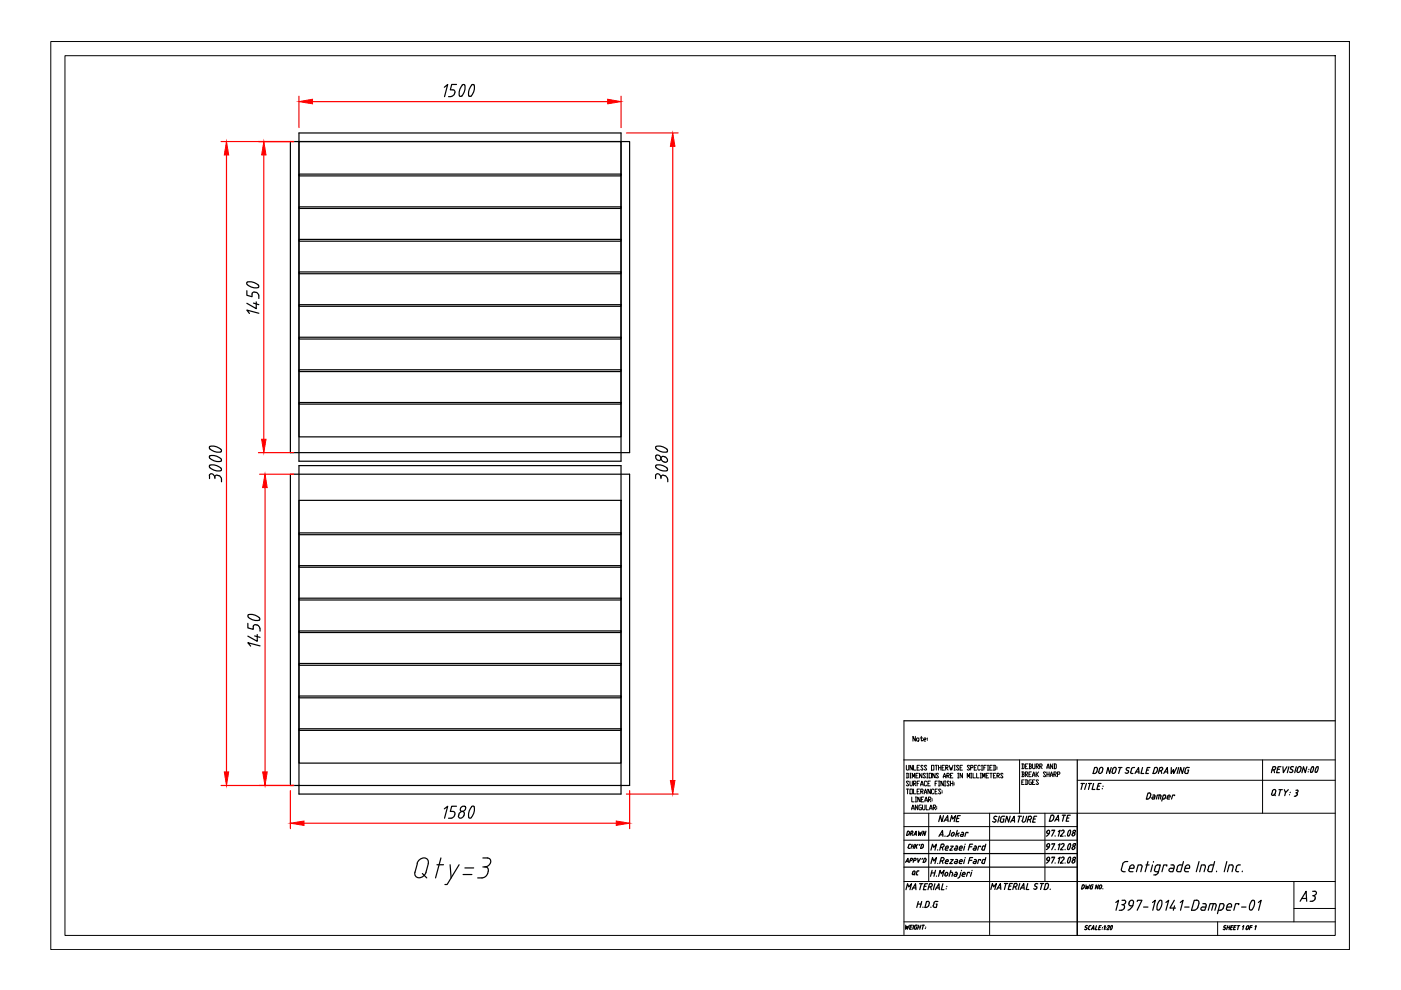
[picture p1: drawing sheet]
<svg xmlns="http://www.w3.org/2000/svg" width="297mm" height="210mm" viewBox="0 0 297 210" stroke-linecap="round" stroke-linejoin="round" font-family="sans-serif">
<!-- layer: 0 -->
<g fill="none" stroke="#000" stroke-width=".25">
<path d="M94.2 18.5l.7-.6-.7 2.6M96.4 19.6l-.3 .7-.5 .1M96.8 17.9h-1l-.3 1.2h.8l.1 .5M98 18.1l.4-.1a2.29 2.29 0 0 1-.5 2.3M98 18.1a2.68 2.68 0 0 0-.6 2.2M100 18.1l.4-.1a2.29 2.29 0 0 1-.5 2.3M100 18.1a2.68 2.68 0 0 0-.6 2.2M63.4 30h68.3v67.8h-68.3zM63.4 28.2h68.3v1.8h1.8v66h-71.9v-66h1.8zM63.4 30h68.3v7.3h-68.3zM63.4 36.9h68.3v7.3h-68.3zM95.1 20.5h.5"/>
<path d="M97.4 20.3l.3 .1 .3-.1M99.4 20.3l.2 .1 .4-.1M52.4 59.8l-.1 .2 .1 .4M52.5 59.8a2.56 2.56 0 0 1 2.2 .6M63.4 43.9h68.3v7.2h-68.3zM63.4 50.8h68.3v7.2h-68.3zM63.4 57.7h68.3v7.2h-68.3zM52.3 61.6v1l1.1 .3 .1-.8 .5-.2M52.5 60.4a2.68 2.68 0 0 0 2.2 .6M53.7 64.3l1.2 .3M54 61.9l.3 .1M54.3 62l.4 .3 .2 .4"/>
<path d="M54.3 64v1.4l-2-1.1M54.7 60.4l.2 .3-.2 .3M54.9 66.4l-2.6-.7 .6 .8M54.9 62.7v.6M63.4 64.6h68.3v7.3h-68.3zM63.4 71.5h68.3v7.3h-68.3zM63.4 78.4h68.3v7.3h-68.3zM44.5 98.6l-.1 .3a2.13 2.13 0 0 0 2.5 .8l.1-.1a2.14 2.14 0 0 0-2.5-1M44.5 94.6l-.1 .3a2.13 2.13 0 0 0 2.5 .8l.1-.1a2.14 2.14 0 0 0-2.5-1M46.8 97.2a2.29 2.29 0 0 0-2.4-.5v.2a2.13 2.13 0 0 0 2.5 .8l-.1-.5M63.4 98.7h68.3v67.8h-68.3zM63.4 85.3h68.3v7.3h-68.3z"/>
<path d="M139.1 96.6a.62 .62 0 0 1 .9 .2 .62 .62 0 0 1-.2 .8 .72 .72 0 0 1-.7-1zM139.1 98.6l-.1 .3a2.14 2.14 0 0 0 2.4 .9M139.1 94.6l-.1 .3a2.14 2.14 0 0 0 2.4 .9M139.2 98.6a2.4 2.4 0 0 1 2.3 .8l-.1 .4M139.2 94.6a2.4 2.4 0 0 1 2.3 .8l-.1 .4M140.7 96.8h-.3a.75 .75 0 0 0 0 1 .75 .75 0 0 0 1.1 .1 .73 .73 0 0 0-.5-1M140.7 96.8l.3 .1M44.4 100.9v.6M45.6 101.2v.3M46.1 100.8l-.5 .1-.1 .3v-.2a.55 .55 0 0 0-.5-.5 .55 .55 0 0 0-.6 .4M46.1 100.8h.3M46.4 100.8l.2 .2a1.1 1.1 0 0 1 .4 1.2"/>
<path d="M61.6 100.5h71.9v66h-1.8v1.9h-68.3v-1.9h-1.8zM63.4 106.1h68.3v7.3h-68.3zM63.4 113h68.3v7.3h-68.3zM63.4 119.9h68.3v7.3h-68.3zM140.1 101.2v-.2a.55 .55 0 0 0-.5-.5 .55 .55 0 0 0-.6 .4v.6M140.1 101.2v.3M140.7 100.8l-.5 .1-.1 .3M140.7 100.8h.3M141 100.8l.4 .3 .1 .5M141.6 101.6v.6M52.5 132.2v.9l1.2 .3 .1-.8 .2-.1h.5M52.7 130.9a2.29 2.29 0 0 0 2.3 .5l-.1-.5"/>
<path d="M52.7 130.9l-.1-.5a2.23 2.23 0 0 1 2.3 .5M54 134.8l1.1 .3M54.5 132.5l.4 .3 .2 .4M54.5 134.5v1.5l-2-1.1M55.1 136.9l-2.6-.6 .6 .7M55.1 133.3v.5M63.4 126.8h68.3v7.3h-68.3zM63.4 133.8h68.3v7.3h-68.3zM63.4 140.7h68.3v7.3h-68.3zM63.4 147.6h68.3v7.3h-68.3zM63.4 154.5h68.3v7.3h-68.3zM191.7 152.8h91.4"/>
<path d="M94.2 171.5l.7-.6-.7 2.6M96.4 172.9l-.1 .2a1.07 1.07 0 0 1-1.2 .4M96.4 172.6v.3M96.8 170.9h-1l-.3 1.1 .8 .1 .1 .5M97.8 171.1l.6-.2a.59 .59 0 0 1 .1 .9 .59 .59 0 0 1-.9-.1zM98.3 172.9l-.1 .2a.53 .53 0 0 1-.6 .4 .53 .53 0 0 1-.4-.6M98.4 172.6v-.3a.69 .69 0 0 0-.8-.1 .69 .69 0 0 0-.3 .7M98.4 172.6v.3M100 171l.4-.1a2.29 2.29 0 0 1-.5 2.4M100 171.1a2.29 2.29 0 0 0-.5 2.3l.5-.1M192.5 179.6l.2 .3M192.7 179.2l-.2 .5"/>
<path d="M192.7 179.9h.2M192.7 176.8l-.3 .3M192.8 176.8v-.5l-.4-.1-.2 .9h.2M192.9 179l-.2 .2M192.9 179h.2M193.1 176.7h.2M193.3 176.7l.3-.2-.2-.3h-.2l-.2 .9M193.3 179.4h.4M193.4 176.7v.4M193.4 179l-.3 .9M193.7 177.1l.5-.9 .1 .9M193.9 176.9h.4"/>
<path d="M193.9 179l-.3 .9M194.2 179l-.3 .9M194.2 179.4l.2 .5M194.6 179l-.6 .5M194.8 176.2l-.1 .9 .4-.6v.6l.5-.9M195 179l-.1 .2M195.6 179l.1 .1v.5M195.6 179h-.2l-.2 .9h.2M195.7 179.6l-.3 .3M196.3 176.2l-.2 .9-.3-.9-.2 .9M199.1 177.3l.7-1.2 .1 1.2M199.3 177h.6"/>
<path d="M199.4 179.7h.3M199.8 179.7l.1 .6M199.9 178.9l.2 .1a.4 .4 0 0 1 0 .4 .4 .4 0 0 1-.4 .3M199.9 179h-.3l-.4 1.3M200 172.9l-.3 1.3-.3-1.3-.4 1.3M200.1 174.2l.8-1.3 .1 1.3M200.4 173.9h.6M200.4 177.2l-.1 .1M200.5 179.7l-.1 .3M200.8 177.3h.1M201.1 179.6l-.2-.2-.4 .2M201.1 179.7l-.1 .1h-.5"/>
<path d="M201.2 177l-.3 .3M201.4 174.2l.4-1.3 .2 .8 .6-.8-.3 1.3M201.5 176.1l-.2 .9M201.6 179.4h.5l-.7 .9h.5M202.2 177l-.2 .2h-.3l.2-.6 .2-.1 .2 .1-.1 .4M202.6 179.8l-.3 .2 .2 .2M202.6 179.4h.3M202.7 179.8h.3M202.8 179.3l.2 .3M202.9 173.5h.4M203 176.1l-.4 1.2M203 179.6l-.1 .7h-.4"/>
<path d="M203 176.8l.2 .5M203.4 176.6l-.7 .3M203.5 179.7l-.1 .3M203.6 172.9h-.6l-.3 1.3h.6M203.9 176.9l-.3 .2 .2 .2M203.9 176.5h.2M203.9 176.9h.4M204 179.6l-.2-.2-.3 .2M204 179.7v.1h-.6M204.1 176.5l.2 .2M204.3 176.7l-.2 .6h-.3M204.5 179.4l-.2 .9"/>
<path d="M204.7 179h-.1M205.2 176.6v-.1h-.4l-.2 .8M205.5 179.5h.6M206.2 179h-.6l-.3 1.3M206.6 179.8l-.3 .2 .2 .2M206.6 179.4h.2M206.6 179.8h.4M206.8 179.3l.2 .3M207 179.6l-.1 .7h-.4M207.9 179.5v-.1h-.4l-.2 .9M208.1 180l.2 .2M208.3 179.6l-.1 .4"/>
<path d="M208.6 179.3l-.3 .3M208.6 179.4h.3M209 179l-.3 1.3h-.3M210.4 174.2l.4 .1M211 173.1h.4M211.1 173.1l-.4 .4 .4 .3M211.1 173.8v.3l-.3 .2M211.9 173.1l-.3 1.2M212.2 173.4l-.1 .6M212.6 173.1l-.4 .3M212.7 173.7h.2l-.2 .6h-.5l-.1-.3M212.7 173.1h.3"/>
<path d="M214.2 173.1l-.4 1.2-.3-1.2-.4 1.2M214.3 174.3l.7-1.2 .1 1.2M214.5 174h.6M215.9 173.1h.7M216.2 173.1l-.3 1.2M216.7 174v.1a.38 .38 0 0 0 .4 .2 .38 .38 0 0 0 .3-.3M217 173.1l-.2 .9M217.7 173.1l-.3 .9M217.9 173.8h.4M218.4 173.8l.1 .5M218.4 173.1h.2a.4 .4 0 0 1 .1 .5 .4 .4 0 0 1-.4 .2M218.5 173.1h-.4l-.3 1.2"/>
<path d="M219.1 173.7h.4M219.8 173.1h-.5l-.4 1.2h.6M222.4 176.7l-.6 .6M222.5 176.3v-.1a.34 .34 0 0 0-.5 0 .34 .34 0 0 0 .1 .5h.3l.2-.4M222.5 179.1v-.1a.36 .36 0 0 0-.5 .1 .36 .36 0 0 0 .1 .5h.3M222.6 179.2a1.18 1.18 0 0 1-.8 .9M223 176.1v-.1h.6l-.6 1.3M223 179v-.1h.6l-.6 1.3M223.1 172.8l.3 .2-.1 .7M223.2 172.8h-.3l-.4 1.3h.3M223.3 173.7l-.5 .4M223.6 174.1l.8-1.3 .1 1.3"/>
<path d="M223.7 177.2v.1M223.8 173.8h.7M224.4 176.3l.4-.3-.4 1.3M224.4 179.2l.4-.3-.4 1.3M225.2 172.8h.7M225.4 176l-.3 .2M225.4 178.8l-.3 .2M225.4 176l.2 .2-.1 .2M225.4 178.9l.2 .1-.1 .3M225.6 176.4l-.8 .9h.6M225.6 179.3l-.8 .9h.6M225.6 172.8l-.3 1.3"/>
<path d="M225.8 177.2v.1M226.2 173.4h.4M226.7 176.1l.2-.1a.89 .89 0 0 1-.5 1.3v-.7zM226.9 172.8h-.5l-.4 1.3h.6M227.8 179.8l-.3 .3-.2-.2M227.9 176.8v-.1a.34 .34 0 0 0-.5 .1 .34 .34 0 0 0 .1 .4l.4-.3M227.9 179.7l-.2-.2-.4 .4M227.9 179.7v.2M228.4 161.1v37.2M229.2 166.1h.7M229.5 166.1l-.3 1.3M230.3 166.1l-.3 1.3"/>
<path d="M230.8 166.1h.7M231.1 166.1l-.3 1.3M231.9 166.1l-.4 1.3h.6M232.4 162.7l.2 .1a.89 .89 0 0 1-.2 1l-.7 .2 .4-1.3h.3M232.7 166.7h.4M232.9 163.6v.2a.38 .38 0 0 0 .5 .2 .38 .38 0 0 0 .2-.4M233 163.7l.1-.7a.4 .4 0 0 1 .3-.3 .4 .4 0 0 1 .4 .2l-.1 .8M233.4 166.1h-.5l-.3 1.3h.5M233.7 167.2v.1M233.9 166.7v.1M235.6 162.7l-.3 1.3-.4-1.3-.3 1.3M235.8 163.6v.2a.38 .38 0 0 0 .4 .2 .38 .38 0 0 0 .3-.4"/>
<path d="M235.8 163.7l.1-.7a.4 .4 0 0 1 .3-.3 .4 .4 0 0 1 .5 .2l-.2 .8M237.2 162.7h.7M237.5 162.7l-.3 1.3M238.5 163.8l.4 .2M238.9 163.3l.3 .1M239.1 162.7l-.3 .2 .1 .4M239.1 162.7l.4 .1M239.2 163.4l.1 .3-.4 .3M239.7 163.7l.1 .3h.4M240.3 162.7l-.3 .2-.3 .8M240.3 162.7h.3M240.6 164l.8-1.3 .1 1.3"/>
<path d="M240.8 163.7h.7M242.2 162.7l-.3 1.3h.6M243.1 163.3h.4M243.8 169l-.5 .4M243.8 162.7h-.5l-.4 1.3h.6M244 168.5l-.1-.3-.5-.1-.4 1.3h.3M244 168.5l-.1 .5M244.4 168.6h.3M244.5 169h.3M244.7 168.6l.2 .2-.2 .6-.5-.1 .3-.3M245.1 162.7l.3 .2-.1 .7M245.1 162.7h-.3l-.4 1.3a.63 .63 0 0 0 .8-.4"/>
<path d="M245.8 163.4h.3M245.8 168.6l-.2 .8M246 168.6l.2 .2-.2 .6M246 168.6h-.6l-.2 .8M246.2 163.4l.1 .6M246.3 162.7h.1a.4 .4 0 0 1 .1 .5 .4 .4 0 0 1-.4 .2M246.3 162.7h-.4l-.3 1.3M246.7 164l.8-1.3 .1 1.3M246.9 168.6l.2 .2M246.9 163.7h.6M247 168.6h-.4l-.3 1.2M247.2 168.8l-.2 .5-.6 .1"/>
<path d="M247.6 168.9l-.2 .3 .2 .2M247.6 169.4h.4M248.1 168.8l-.2-.2-.4 .3M248.1 168.9v.1h-.6M248.3 162.7v1.3l.5-.8v.8l.7-1.3M249 168.7l.1-.1h-.5l-.2 .8M249.9 162.7l-.3 1.3M251.1 162.7l-.4 1.3-.4-1.3-.3 1.3M251.8 162.7l-.4 .2-.2 .8M251.8 163.3h.2l-.2 .7-.5-.1-.1-.3M251.8 162.7h.4M269.6 168.3v.2a.38 .38 0 0 0 .4 .1 .38 .38 0 0 0 .3-.3"/>
<path d="M269.7 163.2h.4M269.8 167.7a.4 .4 0 0 1 .3-.3 .4 .4 0 0 1 .4 .2l-.1 .7M269.8 167.8l-.2 .5M270.1 163.2l.1 .6M270.1 168.4l.3 .3M270.2 162.5l.2 .1a.4 .4 0 0 1 0 .4 .4 .4 0 0 1-.4 .2M270.2 162.6h-.3l-.3 1.2M270.9 163.1h.4M271.2 167.4h.7M271.5 167.4l-.3 1.3M271.6 162.6h-.6l-.3 1.2h.5M272 162.6l.1 1.2 .8-1.2"/>
<path d="M272.3 167.4l.3 .7 .5-.7M272.6 168.1l-.2 .6M273.3 162.6l-.4 1.2M273.4 168.5h.1M273.6 168l-.1 .1M273.9 162.5l.4 .1M274 162.5l-.4 .4 .5 .5a.42 .42 0 0 1-.3 .4 .42 .42 0 0 1-.4-.1M274.4 168.8h.3M274.8 168.1h.2l.1 .3M274.8 167.6h.3M274.8 162.6l-.3 1.2M275 163.4v.2a.38 .38 0 0 0 .4 .2 .38 .38 0 0 0 .3-.4"/>
<path d="M275 168.5l-.3 .3M275 163.4l.1-.5a.4 .4 0 0 1 .3-.3 .4 .4 0 0 1 .5 .1l-.2 .7M275 167.5l.2 .3-.3 .3M275.1 168.4v.1M277.1 162.6l-.4 1.2-.3-1.2-.4 1.2M277.4 163.6l-.1 .1M277.5 163.1v.1M277.9 163.7h.2M278.2 162.6h.3M278.2 162.6l-.3 .6v.5M278.5 162.6v.6l-.3 .5M278.9 163.7h.3"/>
<path d="M279.5 162.6l-.1 .6-.3 .5M279.5 162.6h-.3l-.2 .3-.1 .8M88.4 183.1a1.32 1.32 0 0 1 1-1.1 1.32 1.32 0 0 1 1.3 .4l.1 .7-.5 1.9a1.32 1.32 0 0 1-.9 1 1.32 1.32 0 0 1-1.4-.4v-.7l.5-1.8M89.5 185.2l1 .9M92.6 183.3h1.4M93.5 181.9l-1.2 4.2M95.4 183.3l.2 2.8M97.3 183.3l-2.5 4.2h-.5M98.2 185.4h1.8M98.6 184h1.8M102.4 181.9h.9M102.8 183.8a.7 .7 0 0 1 .7 .9l-.1 .5"/>
<path d="M103.3 181.9a.84 .84 0 0 1 .8 .7 .84 .84 0 0 1-.5 .9l-.4 .2-.8 .1M103.4 185.2a1.61 1.61 0 0 1-2.1 .9M191.7 183.9h36.7M191.7 181h36.7M192 182.8l.5-.8 .1 .8M192 196.2v.8l.3-.6 .1 .6 .4-.8M192.1 188.6l.3-1.2 .3 .6 .6-.6-.4 1.2M192.2 182.6h.3M193 182.5h.2M193 196.6h.3M193.3 182h-.2l-.3 .8M193.3 182l.2 .2-.3 .3"/>
<path d="M193.4 188.6l.7-1.2 .1 1.2M193.4 196.2h-.3l-.3 .8h.4M193.5 184.9v.5l.1 .1 .3-.3M193.6 188.3h.6M193.7 196.2l-.2 .8M193.8 185.3l.1 .2M194 184.9l-.2-.2-.3 .2M194 184.9l-.1 .4M194.1 182h-.3l-.2 .8M194.1 182l.1 .2-.1 .2-.4 .1M194.2 196.6h.2l-.2 .4h-.2M194.2 196.2h.3"/>
<path d="M194.2 196.1l-.1 .1-.3 .6 .2 .2M194.3 185.3l.1 .2M194.4 184.9l-.1 .4M194.5 185.5h.1M194.6 182l.1 .8 .5-.8M194.6 191.7h.7M194.6 184.6l-.2 .2M194.7 184.7h.1M194.7 196.6h.4M194.7 191.1l-.3 1.3M194.8 196.2l-.3 .8M195 187.4h.7"/>
<path d="M195.3 196.2l-.3 .8M195.3 187.4l-.3 1.2M195.4 191.1l-.3 1.3M195.5 196.2h.5M195.6 182l-.1 .2M195.7 192.3v.1M195.8 196.2l-.2 .8M195.9 187.9h.5M196.1 182l.2 .1v.5M196.2 182h-.2l-.3 .8h.4l.1-.2M196.2 196.9h.1M196.3 196.6h.1"/>
<path d="M196.7 187.4h-.6l-.3 1.2h.5M196.7 191.1l.2 .1a.84 .84 0 0 1-.5 1.2M196.7 191.1h-.3l-.3 1.3h.3M197.3 188l.2 .6M197.4 180.3l.3-1.3 .3 .7 .6-.7-.4 1.3M197.4 183.1l.3-1.3 .3 .7 .6-.7-.4 1.3M197.4 192.3v.1M197.4 187.3l.2 .1a.4 .4 0 0 1 0 .4 .4 .4 0 0 1-.4 .2h-.3M197.5 187.4h-.4l-.4 1.2M197.5 185.1h.7M197.6 184.5l-.3 1.3M197.8 192l.3 .4"/>
<path d="M198.2 187.4l-.3 1.2M198.3 188.6l.8-1.2 .1 1.2M198.3 184.5l-.3 1.3M198.5 191.1l-.4 .2-.2 .7M198.5 191.7h.2l-.2 .7h-.4M198.5 191.1h.4M198.5 188.3h.6M198.6 185.7v.1M198.8 180.2v.1M198.8 183v.1M199 185.8l.3-1.3 .3 .8 .6-.8-.4 1.3M199.8 182.5l.1 .6"/>
<path d="M199.9 181.8l.2 .1a.4 .4 0 0 1 0 .4 .4 .4 0 0 1-.4 .2h-.3M199.9 187.4l-.3 1.2h.5M199.9 181.8h-.3l-.4 1.3M200.4 180l.2 .2M200.4 185.3l-.1 .2M200.5 180.3h.4M200.6 188.4v.1M200.8 187.9l-.1 .1M200.9 185.5l-.4 .3-.2-.3M200.9 185.2l-.2-.2-.3 .2M201 185.3l-.1 .2M201.1 182.5l-.1-.2h-.3l-.3 .6 .2 .2h.3"/>
<path d="M201.1 182.5l-.1 .2h-.5M201.5 185l.3-.1 .2 .3M201.6 182.2h.5l-.7 .9h.5M201.6 184.5l-.4 1.3M202 185.2l-.2 .6M202.5 185.4l-.2 .2 .1 .2M202.5 185h.3M202.6 185.4h.3M202.6 182.2l.4 .1v.2M202.7 182.7h.3M202.7 184.9l.2 .3-.1 .6h-.3M203 182.5l-.1 .6-.5-.1 .2-.4"/>
<path d="M203.4 180l.1 .2M203.4 185.9l-.3 .3M203.5 180.3h.4M203.5 183.1h.4M203.7 185l-.2 .9M203.8 184.5v.1M204 182.5l-.1-.2-.4 .1-.1 .5 .1 .2M204 182.5v.2h-.6M204.1 185.3l-.1 .4 .5 .1M204.5 182.2l-.2 .9M204.6 185.2l-.2-.2-.3 .2M204.7 185.3l-.1 .1h-.5"/>
<path d="M204.7 181.8l-.1 .1M205.5 182.4h.6M205.5 185.1l.1-.1h-.4l-.3 .8M206 185l-.2 .8M206.1 184.5v.1M206.2 181.8h-.6l-.3 1.3M206.6 182.2l.4 .1v.2M207 182.5l-.1 .6-.5-.1v-.3h.6M207.9 182.4v-.2h-.4l-.2 .9M208.3 182.5l-.1 .3M208.9 182.2l-.5 .1-.1 .2M209 181.8l-.3 1.3-.5-.1-.1-.2"/>
<path d="M210.1 188.6l.3-1.3 .3 .7 .6-.7-.4 1.3M211.3 188.6l.8-1.3 .1 1.3M211.6 188.3h.5M213 187.3h.7M213.3 187.3l-.3 1.3M213.9 187.9h.4M214.6 187.3h-.5l-.3 1.3h.5M214.9 188h.3M215.3 188l.1 .6M215.4 187.3h.2a.4 .4 0 0 1 0 .5 .4 .4 0 0 1-.4 .2M215.4 187.3h-.3l-.4 1.3M216.2 187.3l-.3 1.3"/>
<path d="M216.3 188.6l.8-1.3v1.3M216.5 188.3h.6M217.9 187.3l-.3 1.3h.5M219.2 188.4l.3 .2M219.7 187.3l.3 .1M219.7 187.3l-.3 .4 .4 .3M219.8 188v.3l-.3 .3M220.6 187.3h.7M221 187.3l-.4 1.3M221.9 182.1l.2 .3M222 187.3h.2a.89 .89 0 0 1-.1 1.1l-.4 .2M222.1 187.3h-.4l-.3 1.3h.3"/>
<path d="M222.1 182.5h.3M222.5 182l-.2-.3-.4 .5M222.6 182a1.18 1.18 0 0 1-.8 1M222.7 188.5l-.1 .1M223 181.9v-.2h.6l-.6 1.3M223.7 180.1v.1M223.7 183h.1M224.4 182l.4-.3-.4 1.3M225.4 181.7l-.3 .2M225.4 181.7l.2 .2-.1 .3M225.6 182.2l-.8 .8h.6M225.8 180.1v.1"/>
<path d="M225.8 183h.1M226.4 180.1a.88 .88 0 0 0 .5-1.2l-.4 .3-.1 .9M227 181.8v.5l-.5 .7a.74 .74 0 0 1 .5-1.2M227.3 182.6l.1 .4h.2l.2-.3M227.9 182.6l-.2-.3-.4 .3M227.9 182.6v.2M229.7 187.6l.2 .3M229.7 187.6h-.2l-.2 .9h.2M229.8 188.2l-.3 .2M229.9 187.9l-.1 .3M230.2 196.6l.2 .1 .1 .2-.3 .2-.3-.1M230.3 187.6l-.1 .9 .4-.6v.6l.4-.9"/>
<path d="M230.3 196.2l.3 .1M230.4 196.3l-.3 .1v.2M230.8 196.9l.1 .2M230.9 196.5l-.1 .4M230.9 197.1h.2M231.1 188.2l.2 .3M231.1 196.2l-.2 .2M231.2 196.3h.1M231.4 197.1l.5-.8v.8M231.5 188h.2l-.2 .5h-.2M231.5 196.9h.4M231.8 187.6l-.4 .1-.2 .6"/>
<path d="M232.5 196.3l-.3 .8h.4M232.9 187.6l-.2 .9-.3-.9-.2 .9M233 196.6h.3M233.1 187.9l-.1 .5 .2 .1 .3-.3M233.5 196.3h-.4l-.2 .8h.4M233.6 187.8l-.2-.2-.3 .3M233.6 187.9l-.1 .4M233.7 197h.1M233.8 196.6l-.1 .1M233.8 188.4v.1M234.1 196.5l.2-.2-.2 .8M234.4 197h.1"/>
<path d="M234.5 196.6v.1M235.1 196.2l-.3 .2M235.1 196.3h.1v.2M235.2 196.6l-.5 .5h.3M235.4 197l.1-.5 .2-.3 .1 .3-.2 .5M235.6 197.1h-.2M236.6 191.3l.6-.4-.6 2.1M237.8 184.3l.1 .4 .2 .1M237.8 191.8a.48 .48 0 0 1 .6 .2 .48 .48 0 0 1 0 .5M237.9 190.9h.5M238.1 183.2l-.3 1.1M238.1 184.8h.5"/>
<path d="M238.3 190.9h.2a.53 .53 0 0 1 .1 .6 .53 .53 0 0 1-.5 .3M238.4 192.5a.87 .87 0 0 1-1.1 .5M238.7 182.7l-.3 .1-.4 .4M238.7 182.7h.4M239.3 184.4l.3 .4M239.3 191.6l.2 .4h.2M239.4 191.3a.52 .52 0 0 1 .4-.4 .52 .52 0 0 1 .5 .2l-.1 .9M239.4 191.3v.3M239.5 183.9l-.1 .5M239.6 184.8h.6M239.7 192.1h.5M240.1 192a1.53 1.53 0 0 1-.9 1"/>
<path d="M240.4 183.8l-.1-.4a.59 .59 0 0 0-.8 .4M240.5 183.9l-.1 .2h-.9M241.1 191.1l.1-.2h.9l-1 2.1M241.8 183.4h-.5l-.4 1.4M241.8 183.4h.2l.1 .4M242.1 183.8l-.2 1M242.5 192.3h.9M243 183.4h.6M243.4 182.7l-.6 2.1M244.4 191.3l.6-.4-.6 2.1M244.4 183.4l-.4 1.4M244.6 182.7l-.1 .1"/>
<path d="M244.6 185.5h.4M245.1 184.8l-.2-.1a1.07 1.07 0 0 1 .3-1.3h.8l-.5 1.7M245.1 184.8h.5M245.5 185.1l-.5 .4M245.8 192.9h-.4a1.72 1.72 0 0 1 .7-2l.2 .1v.7l-.5 1.2M247.2 191.3l.6-.4-.6 2.1M247.4 183.6v-.2h-.7l-.3 1.4M248.3 183.4h.4M248.7 183.4h.1l.2 .4M248.9 184.1h-.6a.41 .41 0 0 0-.4 .2 .41 .41 0 0 0 0 .4l.2 .1M249 183.8l-.3 1h-.6M249 190.9l-1 1.6h1.2"/>
<path d="M249 192.1l-.2 .9M249.5 184.4l.1 .3 .2 .1M250.2 191.3l.6-.4-.5 2.1M250.7 183.4h-.5l-.4 .2-.3 .8M250.9 182.7l-.6 2.1h-.5M251.1 184.4l.3 .4M251.2 192.3h.9M251.3 183.9l-.2 .5M251.4 184.8h.6M252.2 183.8l-.1-.4a.59 .59 0 0 0-.8 .4M252.2 183.9v.2h-.9M253.7 190.8a.49 .49 0 0 1 .5 .7"/>
<path d="M253.7 190.9h-.5l-.6 2.1a1.1 1.1 0 0 0 1.4-.7l.2-.8M254.2 182.7l-.6 2.1M255 191.6h.4M255.2 183.4h-.5l-.3 1.4M255.3 183.4h.2l.1 .4M255.4 191.6h.2l.1 .4M255.6 183.8l-.3 1M255.7 192.3h-.6a.41 .41 0 0 0-.4 .2 .41 .41 0 0 0 0 .4l.2 .1M255.7 192l-.2 1h-.6M256.1 184.4l.1 .3 .2 .1M256.3 183.8l-.2 .6M256.8 183.4l-.6 .4"/>
<path d="M256.8 183.4h.5M257.3 191.6l-.4 1.4M257.5 182.7l-.6 2.1h-.5M257.5 191.6h.2l.1 .4M257.6 191.6h-1l-.4 1.4M257.9 192l-.3 1M258 184.7l-.1 .1M258.3 193h.5M259.2 191.6h.2l.1 .4M259.2 191.6h-.5l-.6 2.1M259.3 192.5l-.5 .5M259.3 197l.3 .1"/>
<path d="M259.5 192l-.2 .6M259.6 196.6l.2 .2M259.7 196.2l.2 .1M259.7 196.3l-.2 .1v.2M259.8 196.7v.2l-.2 .2M260 192.6l.3 .4M260.1 182.7l-.5 2.1M260.2 196.6h.5M260.2 192.1l-.2 .6M260.3 193h.6M260.3 196.3l-.2 .8M260.8 196.3l-.2 .8"/>
<path d="M261 196.6h.3M261.1 192l-.1-.4a.59 .59 0 0 0-.8 .4M261.1 192.1v.2h-1M261.4 183.8l-.1-.4h-.7l-.4 1.4M261.5 196.3h-.4l-.3 .8h.4M261.5 183.8l-.3 1M261.6 196.6h.3M262.1 196.3h-.4l-.2 .8h.4M262.2 183.8l-.2 .8 .6 .2M262.4 196.3h.5M262.6 191.8l.1-.2h-.7l-.4 1.4M262.6 196.3l-.2 .8"/>
<path d="M262.7 183.4l-.6 .4M262.7 183.4h.3M263.2 192.3h1M263.4 184.7v.1M263.5 196.5l.2-.2-.2 .8M264.2 196.9l.1-.4 .3-.2h.1v.6M264.6 196.9l-.3 .2-.1-.2M265 196.6h.4M265.4 191l.4-.1a1.64 1.64 0 0 1-.6 2.1l-.1-.1a1.73 1.73 0 0 1 .3-1.9zM265.5 196.3h-.4l-.2 .8M266.1 196.5l.2-.2-.2 .8M266.8 191.3l.6-.4-.6 2.1"/>
<path d="M275.6 191.1l1.3-2.1 .1 2.1M276 190.5h1M278.3 189h.5M278.3 189.9h.2M278.5 189.9a.6 .6 0 0 1 .3 .7 .6 .6 0 0 1-.6 .5h-.4M278.8 189h.2a.53 .53 0 0 1 0 .6 .53 .53 0 0 1-.5 .3"/>
<circle cx="227.8" cy="176.3" r=".28"/>
<circle cx="227.8" cy="179.1" r=".28"/>
<circle cx="227.8" cy="182" r=".28"/>
</g>
<g fill="none" stroke="#000" stroke-width=".21">
<path d="M10.8 8.8h275.3v192.5h-275.3zM13.8 11.8h269.3v186.5h-269.3zM191.7 152.8v45.4M194.1 156.1v1l-.5-1v1M194.5 156.5l.3 .1-.1 .5-.4-.1zM195.1 156.5h.5M195.3 156.1v.9l.2 .1 .1-.1M195.8 156.8h.4l.2-.2-.2-.1-.4 .1 .2 .5h.2M196.6 156.5v.1M196.6 156.8v.2M191.7 172.4h91.4M191.7 161.1h91.4"/>
<path d="M191.7 178.1h36.7M191.7 175.3h36.7M192.2 162.3l.1 1 .4-.2v-.8M192.2 164h.3l.2 .1v.7l-.2 .1h-.3M192.2 167.3h.5M192.3 164v.9M192.4 167.3v1M192.7 165.8l-.4-.2-.1 .2 .5 .7-.2 .1-.3-.1M192.9 165.6l.2 1 .3-.1v-.9M192.9 167.3h.5v1h-.5zM192.9 164h.3M192.9 164.9h.3"/>
<path d="M193.1 164v.9M193.3 169v1h.5M193.3 171.7l.3-1 .2 1M193.3 171.4h.5M193.4 162.3v1l-.5-1v1M193.4 164.9v-.9l.3 .6 .2-.6v.9M193.7 162.3v1h.5M193.7 166.1h.4l.1-.2-.1-.3h-.4v1M193.7 167.3v1h.5M193.8 166.1l.4 .5M194.1 169h.2M194.1 170h.2"/>
<path d="M194.2 164.5h.3M194.2 169v1M194.5 162.8h.2M194.5 166.1h.2M194.5 167.8h.2M194.6 170.7v1l-.5-1v1M194.7 164h-.5v.9h.5M195 162.3h-.5v1h.5M195 165.6h-.5v1M195 167.3h-.5v1h.5M195.1 169v1l-.5-1v1M195.2 166.6l.3-1 .2 1"/>
<path d="M195.2 167.8h.4l.1-.2-.1-.3h-.4v1M195.2 166.3h.5M195.3 170.7h-.3l-.2 .2 .2 .8h.3v-.5h-.1M195.3 167.8l.4 .5M195.3 169.5h.3M195.5 164v.9l-.5-.9v.9M195.6 170.7l.1 1 .4-.2v-.8M195.7 162.4l-.1-.1-.4 .1 .5 .7-.1 .2-.4-.2M195.8 169h-.5v1h.5M196 168.3l.2-1 .3 1M196 168h.5M196.1 170l.3-1 .2 1"/>
<path d="M196.1 169.7h.5M196.2 164.1l-.4-.1-.1 .1 .5 .7-.1 .1-.4-.1M196.4 170.7v1h.5M196.5 162.4l-.1-.1-.4 .1 .5 .7-.1 .2-.4-.2M196.5 165.8l-.1-.2-.4 .2v.7l.1 .1 .4-.1M196.5 164h.2M196.5 164.9h.2M196.6 164v.9M196.7 166.1h.3M196.9 169.5h.3l.2-.2-.2-.3h-.3v1M196.9 172.4v14.5M197 164h.5v.9h-.5z"/>
<path d="M197 169.5l.4 .5M197.1 171.7l.3-1 .2 1M197.1 171.4h.5M197.2 165.6h-.5v1h.5M197.2 167.3v1l-.5-1v1M197.5 162.3h.5v1h-.5zM197.6 169.3v.2M197.6 169.7v.1M197.9 171.2h.4l.1-.2-.1-.3h-.4v1M198 167.5l-.1-.2-.4 .2 .1 .8 .4-.2M198 171.2l.4 .5M198.3 164v.9l-.5-.9v.9"/>
<path d="M198.3 162.3h.4M198.3 166.1h.2M198.3 167.8h.2M198.5 162.3v1M198.6 171v.2M198.6 171.4v.1M198.7 165.6h-.4v1M198.7 167.3h-.4v1h.4M199 164.1l-.4-.1-.1 .1 .5 .7-.1 .1h-.3l-.1-.1M199 162.8h.5M199 162.3v1M199 166.6h.2"/>
<path d="M199 165.6h.2M199.1 165.6v1M199.5 167.5l-.1-.2-.4 .2 .5 .6-.1 .2-.4-.2M199.5 162.3v1M199.7 162.8h.3M199.7 167.6v.2M199.7 168v.1M200 164.9l.3-.9 .2 .9M200 165.6v1l-.5-1v1M200 164.6h.5M200.3 162.3h-.6v1h.6M200.3 166.6h.2"/>
<path d="M200.3 165.6h.2M200.4 165.6v1M200.5 162.8h.4l.1-.2-.1-.3h-.4v1M200.6 162.8l.4 .5M200.8 164.5h.3l.2-.2-.2-.3h-.3v.9M200.9 164.5l.4 .4M201.3 162.3l.2 1 .1-.5 .2 .5 .2-1M201.3 165.8l-.2-.2-.3 .2 .5 .7-.2 .1-.3-.1M201.5 164.5h.3M201.5 166.1h.5M201.5 165.6v1M202 164h-.5v.9h.5"/>
<path d="M202 165.6v1M202.3 163.3h.2M202.3 162.3h.2M202.3 165.9v.2M202.3 166.3v.2M202.4 162.3v1M203 164h.3M203 164.9h.3M203.2 164v.9M203.3 162.4l-.1-.1-.4 .1 .5 .7-.1 .2-.4-.2M203.6 162.8h.2M204.1 162.3h-.5v1h.5"/>
<path d="M204.1 164v.9l-.5-.9v.9M205.1 164.9v-.9l.2 .6 .3-.6v.9M205.6 162.4l-.1-.1-.4 .1 .5 .7-.1 .2-.4-.2M205.8 162.8h.4l.1-.2-.1-.3h-.4v1M205.8 164h.3M205.8 164.9h.3M205.9 164v.9M206.3 164v.9h.5M206.6 162.8h.2M207.1 162.3h-.5v1h.5M207.1 164v.9h.5M207.8 162.4l-.1-.1-.4 .1 .1 .9 .4-.2"/>
<path d="M207.8 164h.3M207.8 164.9h.3M208 164v.9M208.1 163.3h.2M208.1 162.3h.2M208.2 162.3v1M208.3 164.9v-.9l.3 .6 .2-.6v.9M208.6 162.8h.2M209.1 162.3h-.5v1M209.1 164.5h.3M209.4 163.3h.2M209.4 162.3h.2"/>
<path d="M209.5 162.3v1M209.6 164h-.5v.9h.5M209.8 172.4v25.8M209.9 162.8h.2M209.9 164h.5M210.1 164v.9M210.4 162.3h-.5v1h.5M210.6 162.3h.4l.1 .1v.7l-.1 .2h-.4M210.6 164.5h.3M210.7 162.3v1M211.1 164h-.5v.9h.5M211.4 164.5h.4l.1-.2-.1-.3h-.4v.9"/>
<path d="M211.4 162.6v.2M211.4 162.9v.2M211.5 164.5l.4 .4M212.7 164.1l-.4-.1-.2 .1 .6 .7-.2 .1-.4-.1M216.2 161.1v11.3M216.6 162h.4l.1 .1v.7l-.1 .2h-.4M216.6 163.7h.4l.1 .1-.1 .4M216.6 165.8h.3M216.8 164.2h.2l.1 .3-.1 .2h-.4M216.8 162v1M216.8 163.7v1M217.1 165.4h-.5v.9h.5"/>
<path d="M217.4 164.2h.4l.1-.2-.1-.3h-.4v1M217.4 165.4l.5 .1v.7l-.1 .1h-.4M217.4 162.5h.2M217.5 164.2l.4 .5M217.5 165.4v.9M217.9 162h-.5v1h.5M218.2 162h.3l.2 .1-.2 .4M218.2 164.2h.2M218.3 162.5h.2l.2 .3-.2 .2h-.3M218.3 162v1M218.7 163.7h-.5v1h.5M218.7 165.4l-.5 .1 .1 .8h.4v-.5h-.2"/>
<path d="M218.9 162l.1 1 .4-.2v-.8M218.9 164.7l.3-1 .2 1M218.9 164.3h.5M218.9 165.8h.3M219.4 165.4h-.5v.9h.5M219.7 162.5h.4l.1-.2-.1-.3h-.4v1M219.7 163.7v1M219.8 162.5l.4 .5M219.8 164.2l.4 .5M220.2 163.7l-.5 .5M220.2 165.5l-.1-.1-.4 .1 .5 .7-.1 .1-.4-.1M220.4 162.5h.4l.2-.2-.2-.3h-.4v1"/>
<path d="M220.6 162.5l.4 .5M221.5 172.4v14.5M221.7 163.8l-.4-.1-.1 .1 .5 .7-.1 .2-.4-.2M222 163l.2-1 .2 1M222 162.6h.4M222 164.2h.4M222 163.7v1M222.4 163.7v1M222.7 164.7l.2-1 .3 1M222.7 164.3h.5M223.2 162v1l-.5-1v1M223.4 162h.4l.2 .1v.7l-.2 .2h-.4"/>
<path d="M223.4 164.2h.4l.2-.2-.2-.3h-.4v1M223.6 162v1M223.6 164.2l.4 .5M224.2 164.2h.4l.1-.2-.1-.3h-.4v1M228.4 165.4h54.7M267.7 161.1v11.3M191.7 186.9h91.4M191.7 195.5h91.4M258.2 195.5v2.8M274.3 186.9v8.6M274.3 192.6h8.8"/>
</g>
<g fill="none" stroke="#f00" stroke-width=".25">
<path d="M46.9 30h15.4M48 32.9v130.8M55.9 32.9v60.2M63.4 20.4v6.7M66.3 21.5h62.5M131.7 20.4v6.7M132.8 28.2h11M142.6 31v134.5M54.8 96h7.5M55 100.5h7.3M56.2 103.4v60.3M46.9 166.5h15.4"/>
<path d="M61.6 167.6v8.1M64.4 174.5h66.3M132.8 168.4h11M133.5 167.6v8.1"/>
</g>
<g fill="#f00" stroke="#f00" stroke-width=".21">
<path d="M128.8 21l2.9 .5-2.9 .5z"/>
<path d="M63.4 21.5l2.9-.5v1z"/>
<path d="M142.1 165.5h1l-.5 2.9z"/>
<path d="M142.6 28.2l.5 2.8h-1z"/>
<path d="M130.7 174.1l2.8 .4-2.8 .5z"/>
<path d="M61.6 174.5l2.8-.4v.9z"/>
<path d="M55.5 93.1h.9l-.5 2.9z"/>
<path d="M55.9 30l.5 2.9h-.9z"/>
<path d="M56.2 100.5l.5 2.9h-1z"/>
<path d="M55.7 163.7h1l-.5 2.8z"/>
<path d="M47.6 163.7h.9l-.5 2.8z"/>
<path d="M48 30l.5 2.9h-.9z"/>
</g>
</svg>
